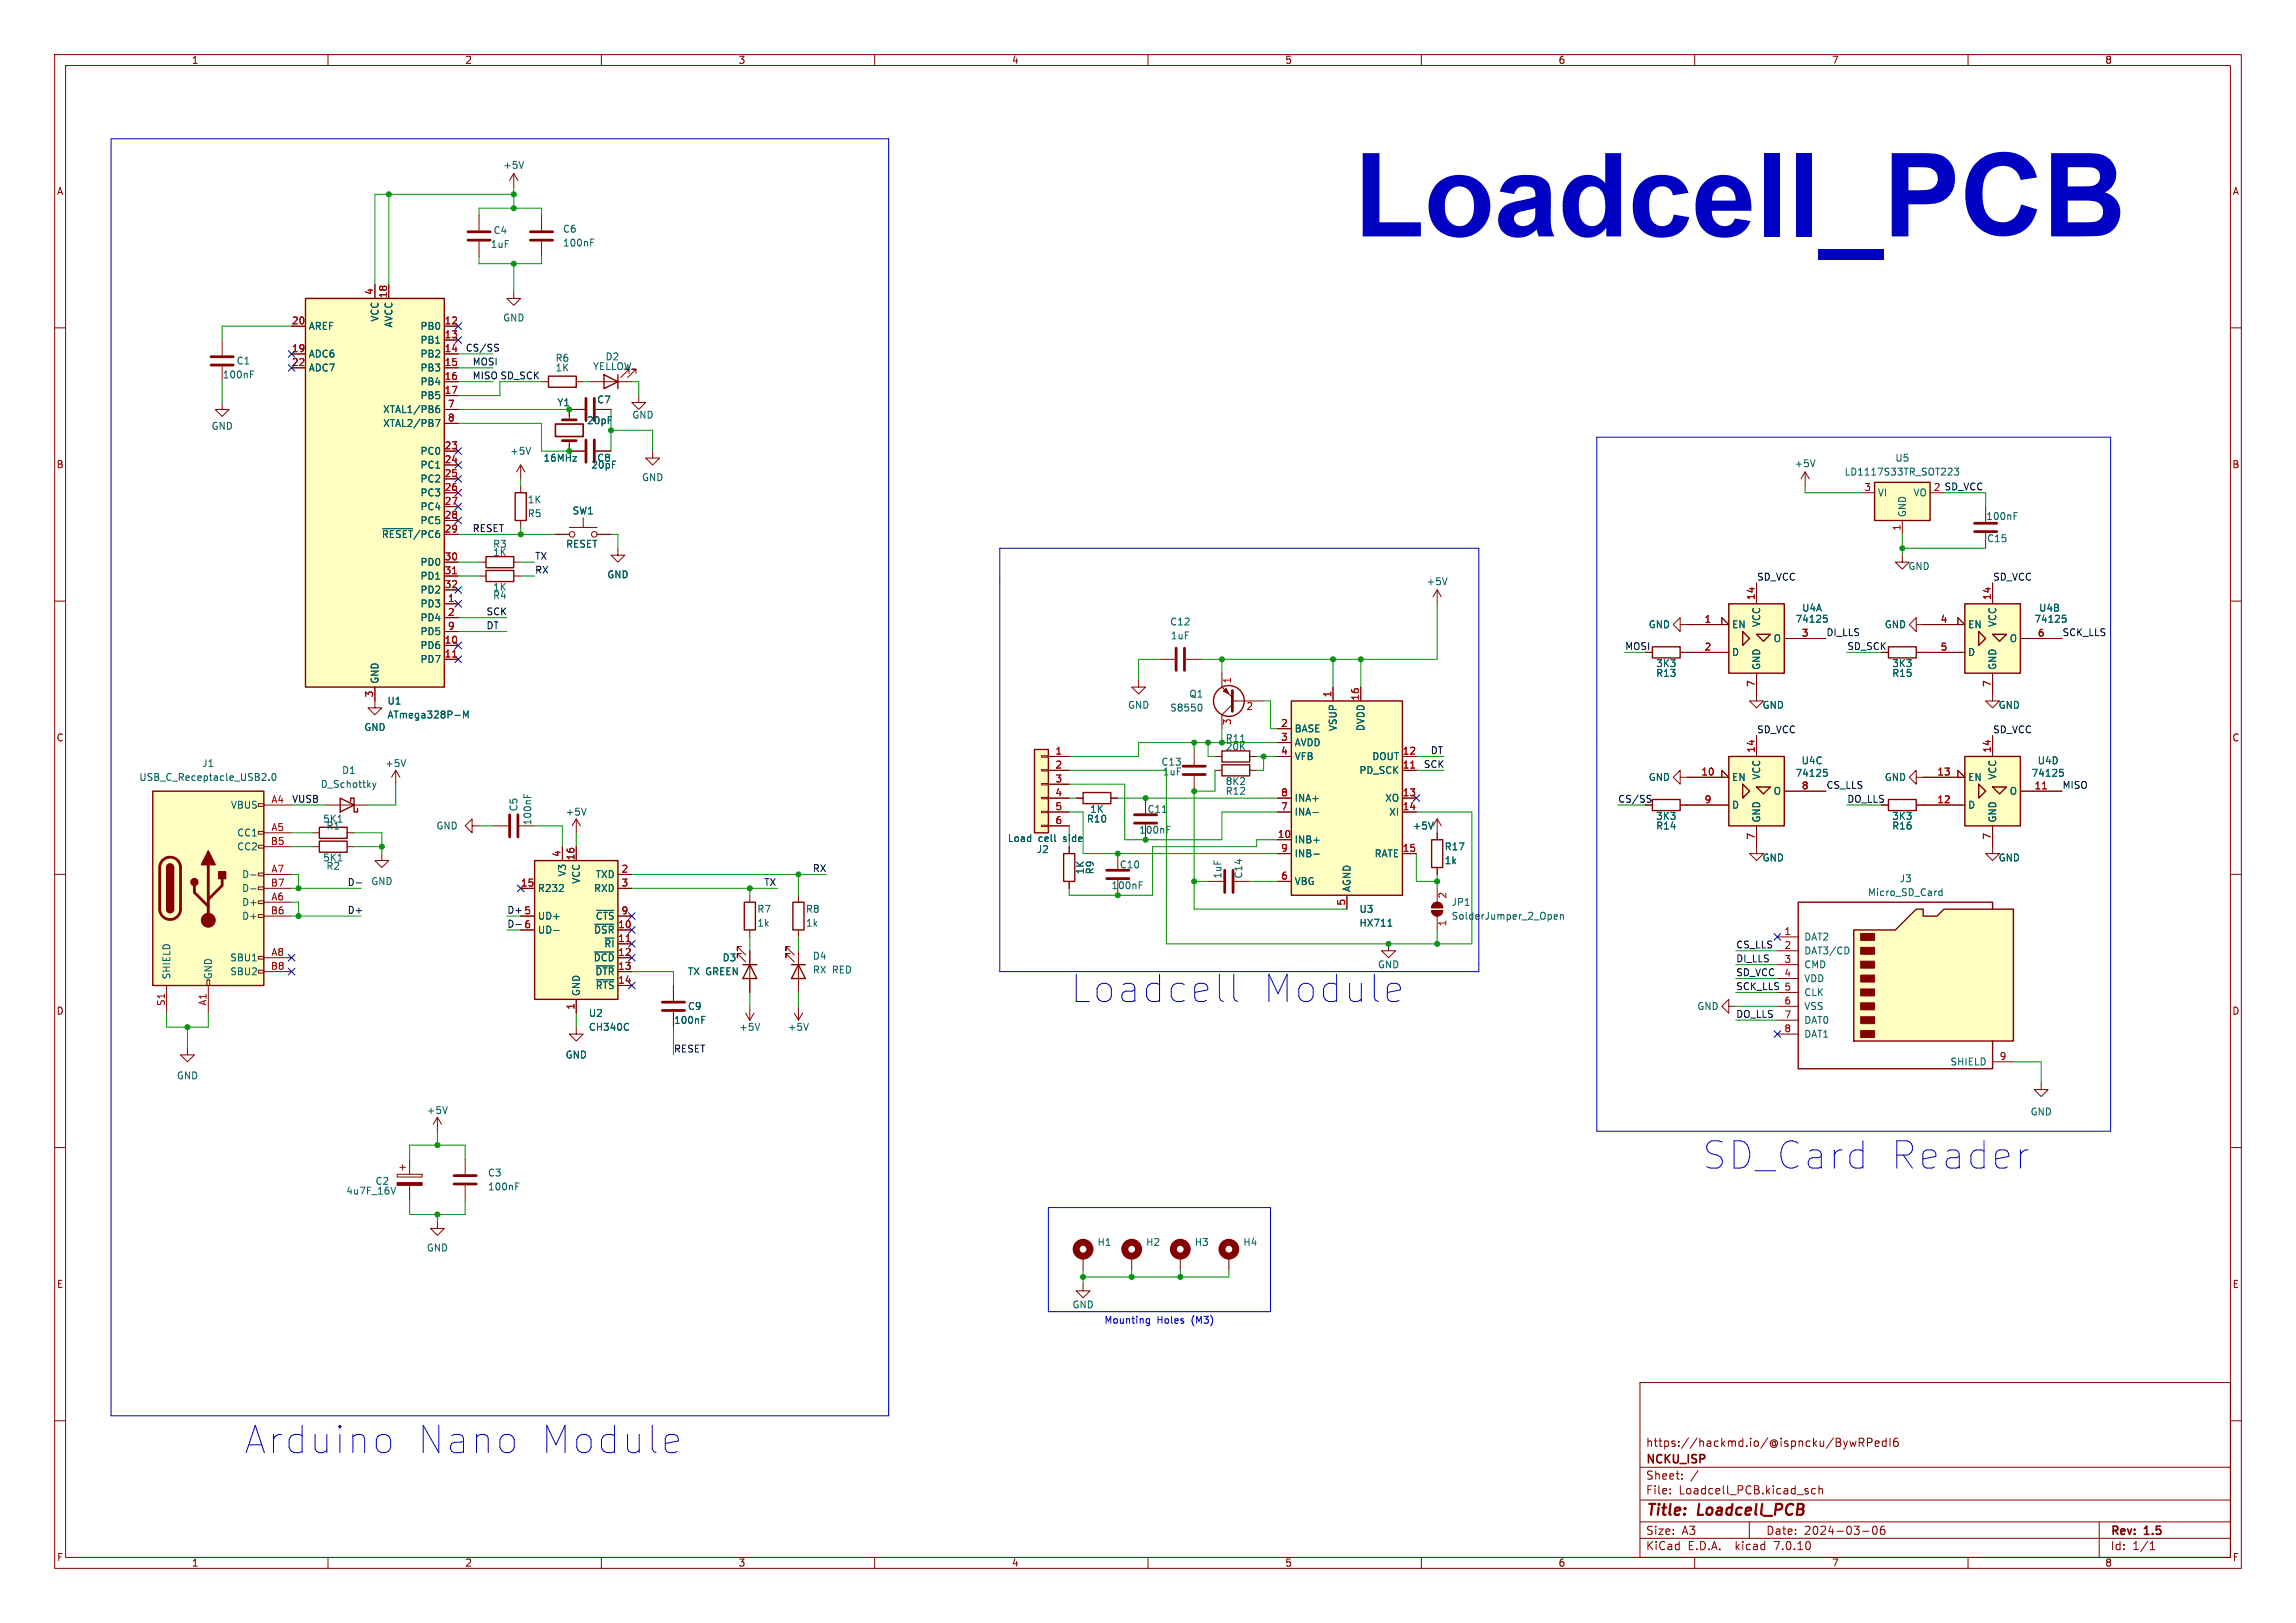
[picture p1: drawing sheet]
<svg xmlns="http://www.w3.org/2000/svg" width="420mm" height="297mm" viewBox="0 0 420 297" stroke-linecap="round" stroke-linejoin="round" font-family="sans-serif">
<defs><g id="words">
<text font-size="20.9" fill="#0000c2" x="247.6" y="45.8">Loadcell_PCB</text>
<g font-size="7" fill="#0000c2">
<text x="195.6" y="183.9">Loadcell</text>
<text x="230.3" y="183.9">Module</text>
<text x="311.1" y="214.4">SD_Card</text>
<text x="345.1" y="214.4">Reader</text>
<text x="44.4" y="266.5">Arduino</text>
<text x="75.6" y="266.5">Nano</text>
<text x="97.7" y="266.5">Module</text>
</g>
<g font-size="2.8" fill="#840000">
<text x="301" y="277.9">Title:</text>
<text x="310.6" y="277.9">Loadcell_PCB</text>
</g>
<g font-size="2.1" fill="#840000">
<text x="301" y="268.2">NCKU_ISP</text>
<text x="301" y="265">https://hackmd.io/@ispncku/BywRPedI6</text>
<text x="301" y="273.7">File:</text>
<text x="301" y="271">Sheet:</text>
<text x="307.1" y="273.7">Loadcell_PCB.kicad_sch</text>
<text x="301" y="281.1">Size:</text>
<text x="307.6" y="281.1">A3</text>
<text x="323" y="281.1">Date:</text>
<text x="330" y="281.1">2024-03-06</text>
<text x="386" y="281.3">Rev:</text>
<text x="392.4" y="281.3">1.5</text>
<text x="301" y="283.9">KiCad</text>
<text x="308.7" y="283.9">E.D.A.</text>
<text x="317.6" y="283.9">kicad</text>
<text x="324.8" y="283.9">7.0.10</text>
<text x="386" y="283.9">Id:</text>
<text x="390.1" y="283.9">1/1</text>
</g>
<g font-size="1.8" fill="#840000">
<text x="35" y="11.9">1</text>
<text x="85" y="11.9">2</text>
<text x="135" y="11.9">3</text>
<text x="185" y="11.9">4</text>
<text x="235" y="11.9">5</text>
<text x="285" y="11.9">6</text>
<text x="335" y="11.9">7</text>
<text x="385" y="11.9">8</text>
<text x="10.3" y="35.9">A</text>
<text x="408.3" y="35.9">A</text>
<text x="10.3" y="85.9">B</text>
<text x="408.2" y="85.9">B</text>
<text x="337.8" y="119">SD_SCK</text>
<text x="10.3" y="135.9">C</text>
<text x="408.2" y="135.9">C</text>
<text x="10.3" y="185.9">D</text>
<text x="408.2" y="185.9">D</text>
<text x="10.3" y="235.9">E</text>
<text x="408.3" y="235.9">E</text>
<text x="10.3" y="285.9">F</text>
<text x="35" y="286.9">1</text>
<text x="85" y="286.9">2</text>
<text x="135" y="286.9">3</text>
<text x="185" y="286.9">4</text>
<text x="235" y="286.9">5</text>
<text x="285" y="286.9">6</text>
<text x="335" y="286.9">7</text>
<text x="385" y="286.9">8</text>
<text x="408.3" y="285.9">F</text>
</g>
<g font-size="1.8" fill="#006464">
<text x="91.9" y="31.1">+5V</text>
<text x="89.7" y="45.6">1uF</text>
<text x="90.2" y="43">C4</text>
<text x="102.9" y="42.8">C6</text>
<text x="102.9" y="45.3">100nF</text>
<text x="69.4" y="58.9" transform="rotate(-90 69.4 58.9)">VCC</text>
<text x="91.9" y="59">GND</text>
<text x="56.4" y="65.6">ADC6</text>
<text x="56.4" y="60.6">AREF</text>
<text x="72" y="60" transform="rotate(-90 72 60)">AVCC</text>
<text x="76.8" y="60.6">PB0</text>
<text x="76.8" y="63.1">PB1</text>
<text x="76.8" y="65.6">PB2</text>
<text x="40.6" y="69.4">100nF</text>
<text x="43.2" y="66.9">C1</text>
<text x="56.4" y="68.2">ADC7</text>
<text x="76.8" y="68.2">PB3</text>
<text x="76.8" y="70.7">PB4</text>
<text x="101.5" y="66.4">R6</text>
<text x="101.5" y="68.2">1K</text>
<text x="108.4" y="67.9">YELLOW</text>
<text x="110.7" y="66.1">D2</text>
<text x="70" y="75.8">XTAL1/PB6</text>
<text x="76.8" y="73.3">PB5</text>
<text x="101.9" y="74.5">Y1</text>
<text x="107.3" y="77.8">20pF</text>
<text x="109.1" y="74">C7</text>
<text x="115.6" y="76.8">GND</text>
<text x="38.6" y="78.8">GND</text>
<text x="70" y="78.3">XTAL2/PB7</text>
<text x="76.8" y="83.4">PC0</text>
<text x="93.2" y="83.4">+5V</text>
<text x="76.8" y="86">PC1</text>
<text x="76.8" y="88.5">PC2</text>
<text x="99.3" y="84.7">16MHz</text>
<text x="108.1" y="86">20pF</text>
<text x="109.1" y="84.7">C8</text>
<text x="117.3" y="88.2">GND</text>
<text x="328.2" y="85.7">+5V</text>
<text x="337.3" y="87.2">LD1117S33TR_SOT223</text>
<text x="346.6" y="84.7">U5</text>
<text x="76.8" y="91">PC3</text>
<text x="76.8" y="93.6">PC4</text>
<text x="96.4" y="94.8">R5</text>
<text x="96.4" y="92.3">1K</text>
<text x="104.6" y="94.3">SW1</text>
<text x="343.4" y="91">VI</text>
<text x="348.8" y="94.7" transform="rotate(-90 348.8 94.7)">GND</text>
<text x="349.9" y="91">VO</text>
<text x="363.2" y="95.4">100nF</text>
<text x="69.7" y="98.7">~{RESET}/PC6</text>
<text x="76.8" y="96.1">PC5</text>
<text x="90.1" y="100.4">R3</text>
<text x="90.1" y="102">1K</text>
<text x="103.5" y="100.4">RESET</text>
<text x="363.4" y="99.4">C15</text>
<text x="76.8" y="103.7">PD0</text>
<text x="76.8" y="106.3">PD1</text>
<text x="111" y="106">GND</text>
<text x="260.9" y="107.3">+5V</text>
<text x="349" y="104.5">GND</text>
<text x="76.8" y="111.4">PD3</text>
<text x="76.8" y="113.9">PD4</text>
<text x="76.8" y="108.8">PD2</text>
<text x="90.1" y="109.8">R4</text>
<text x="90.1" y="108.3">1K</text>
<text x="329.6" y="112.1">U4A</text>
<text x="372.9" y="112.1">U4B</text>
<text x="76.8" y="119">PD6</text>
<text x="76.8" y="116.4">PD5</text>
<text x="214" y="114.7">C12</text>
<text x="214.1" y="117.2">1uF</text>
<text x="301.5" y="115.2">GND</text>
<text x="316.7" y="115.2">EN</text>
<text x="322.2" y="114.8" transform="rotate(-90 322.2 114.8)">VCC</text>
<text x="324.3" y="117.7">O</text>
<text x="328.3" y="114.1">74125</text>
<text x="344.7" y="115.2">GND</text>
<text x="359.9" y="115.2">EN</text>
<text x="365.4" y="114.8" transform="rotate(-90 365.4 114.8)">VCC</text>
<text x="367.5" y="117.7">O</text>
<text x="372" y="114.1">74125</text>
<text x="69.4" y="125.2" transform="rotate(-90 69.4 125.2)">GND</text>
<text x="76.8" y="121.5">PD7</text>
<text x="302.9" y="124.1">R13</text>
<text x="302.9" y="122.3">3K3</text>
<text x="316.7" y="120.2">D</text>
<text x="322.2" y="122.7" transform="rotate(-90 322.2 122.7)">GND</text>
<text x="346" y="124.1">R15</text>
<text x="346" y="122.3">3K3</text>
<text x="359.9" y="120.2">D</text>
<text x="365.4" y="122.7" transform="rotate(-90 365.4 122.7)">GND</text>
<text x="70.8" y="129.1">U1</text>
<text x="70.8" y="131.7">ATmega328P-M</text>
<text x="206.2" y="129.9">GND</text>
<text x="214" y="130.4">S8550</text>
<text x="217.5" y="127.9">Q1</text>
<text x="322.3" y="129.9">GND</text>
<text x="365.5" y="129.9">GND</text>
<text x="66.5" y="134">GND</text>
<text x="224.1" y="136">R11</text>
<text x="224.1" y="137.5">20K</text>
<text x="236.7" y="134.2">BASE</text>
<text x="236.7" y="136.8">AVDD</text>
<text x="244.7" y="133.9" transform="rotate(-90 244.7 133.9)">VSUP</text>
<text x="249.8" y="133.9" transform="rotate(-90 249.8 133.9)">DVDD</text>
<text x="25.4" y="143.1">USB_C_Receptacle_USB2.0</text>
<text x="36.9" y="140.6">J1</text>
<text x="62.5" y="141.8">D1</text>
<text x="70.4" y="140.6">+5V</text>
<text x="212.4" y="140.3">C13</text>
<text x="212.6" y="142.1">1uF</text>
<text x="224.1" y="143.9">8K2</text>
<text x="236.7" y="139.3">VFB</text>
<text x="248.6" y="141.8">PD_SCK</text>
<text x="250.9" y="139.3">DOUT</text>
<text x="301.5" y="143.1">GND</text>
<text x="316.7" y="143.1">EN</text>
<text x="322.2" y="142.8" transform="rotate(-90 322.2 142.8)">VCC</text>
<text x="328.3" y="142.3">74125</text>
<text x="329.5" y="140.1">U4C</text>
<text x="344.7" y="143.1">GND</text>
<text x="359.9" y="143.1">EN</text>
<text x="365.4" y="142.8" transform="rotate(-90 365.4 142.8)">VCC</text>
<text x="371.5" y="142.3">74125</text>
<text x="372.6" y="140.1">U4D</text>
<text x="42.1" y="148.2">VBUS</text>
<text x="58.6" y="144.4">D_Schottky</text>
<text x="94.8" y="148.6" transform="rotate(-90 94.8 148.6)">C5</text>
<text x="103.4" y="149.5">+5V</text>
<text x="199.3" y="148.9">1K</text>
<text x="209.8" y="148.9">C11</text>
<text x="224.1" y="145.6">R12</text>
<text x="236.7" y="149.5">INA-</text>
<text x="236.7" y="146.9">INA+</text>
<text x="253.3" y="146.9">XO</text>
<text x="254" y="149.5">XI</text>
<text x="316.7" y="148.2">D</text>
<text x="324.3" y="145.6">O</text>
<text x="359.9" y="148.2">D</text>
<text x="367.5" y="145.6">O</text>
<text x="43.3" y="153.3">CC1</text>
<text x="43.3" y="155.8">CC2</text>
<text x="59" y="150.7">5K1</text>
<text x="59.6" y="152">R1</text>
<text x="79.7" y="152">GND</text>
<text x="97.4" y="151.1" transform="rotate(-90 97.4 151.1)">100nF</text>
<text x="184.3" y="154.3">Load</text>
<text x="189.9" y="154.3">cell</text>
<text x="194.6" y="154.3">side</text>
<text x="198.7" y="150.7">R10</text>
<text x="208.3" y="152.8">100nF</text>
<text x="236.7" y="154.5">INB+</text>
<text x="258.3" y="152">+5V</text>
<text x="264.2" y="155.8">R17</text>
<text x="302.9" y="152">R14</text>
<text x="302.9" y="150.2">3K3</text>
<text x="322.2" y="150.6" transform="rotate(-90 322.2 150.6)">GND</text>
<text x="346" y="152">R16</text>
<text x="346" y="150.2">3K3</text>
<text x="365.4" y="150.6" transform="rotate(-90 365.4 150.6)">GND</text>
<text x="44.2" y="160.9">D-</text>
<text x="59" y="157.8">5K1</text>
<text x="59.6" y="159.4">R2</text>
<text x="103.7" y="160.5" transform="rotate(-90 103.7 160.5)">V3</text>
<text x="106.3" y="161.8" transform="rotate(-90 106.3 161.8)">VCC</text>
<text x="108.9" y="160.9">TXD</text>
<text x="189.6" y="156.3">J2</text>
<text x="198.5" y="160.1" transform="rotate(-90 198.5 160.1)">1K</text>
<text x="200.3" y="160.1" transform="rotate(-90 200.3 160.1)">R9</text>
<text x="204.7" y="159.1">C10</text>
<text x="223.6" y="160.9" transform="rotate(-90 223.6 160.9)">1uF</text>
<text x="227.4" y="160.9" transform="rotate(-90 227.4 160.9)">C14</text>
<text x="236.7" y="157.1">INB-</text>
<text x="251.4" y="157.1">RATE</text>
<text x="264.2" y="158.3">1k</text>
<text x="322.3" y="157.8">GND</text>
<text x="347.4" y="161.6">J3</text>
<text x="365.5" y="157.8">GND</text>
<text x="44.2" y="166">D+</text>
<text x="44.2" y="163.4">D-</text>
<text x="67.8" y="162.2">GND</text>
<text x="98.3" y="163.4">R232</text>
<text x="108.6" y="163.4">RXD</text>
<text x="138.4" y="167.2">R7</text>
<text x="147.3" y="167.2">R8</text>
<text x="203.2" y="162.9">100nF</text>
<text x="236.7" y="162.2">VBG</text>
<text x="247.2" y="163.3" transform="rotate(-90 247.2 163.3)">AGND</text>
<text x="248.6" y="167.2">U3</text>
<text x="265.4" y="166">JP1</text>
<text x="341.6" y="164.2">Micro_SD_Card</text>
<text x="44.2" y="168.5">D+</text>
<text x="98.3" y="168.5">UD+</text>
<text x="98.3" y="171">UD-</text>
<text x="108.6" y="171">~{DSR}</text>
<text x="108.9" y="168.5">~{CTS}</text>
<text x="110.4" y="173.6">~{RI}</text>
<text x="138.4" y="169.8">1k</text>
<text x="147.3" y="169.8">1k</text>
<text x="248.6" y="169.8">HX711</text>
<text x="265.4" y="168.5">SolderJumper_2_Open</text>
<text x="329.9" y="172.3">DAT2</text>
<text x="31.3" y="179.3" transform="rotate(-90 31.3 179.3)">SHIELD</text>
<text x="39" y="179.3" transform="rotate(-90 39 179.3)">GND</text>
<text x="42" y="176.1">SBU1</text>
<text x="42" y="178.7">SBU2</text>
<text x="108.5" y="176.1">~{DCD}</text>
<text x="108.8" y="178.7">~{DTR}</text>
<text x="125.7" y="178.7">TX GREEN</text>
<text x="132.1" y="176.1">D3</text>
<text x="148.6" y="175.8">D4</text>
<text x="148.6" y="178.3">RX RED</text>
<text x="252" y="177.4">GND</text>
<text x="329.9" y="174.9">DAT3/CD</text>
<text x="329.9" y="177.4">CMD</text>
<text x="329.9" y="179.9">VDD</text>
<text x="106.3" y="182.4" transform="rotate(-90 106.3 182.4)">GND</text>
<text x="108.9" y="181.2">~{RTS}</text>
<text x="125.7" y="185">C9</text>
<text x="310.4" y="185">GND</text>
<text x="329.9" y="182.5">CLK</text>
<text x="329.9" y="185">VSS</text>
<text x="107.6" y="186.3">U2</text>
<text x="107.6" y="188.8">CH340C</text>
<text x="123.2" y="187.6">100nF</text>
<text x="135.1" y="188.8">+5V</text>
<text x="144" y="188.8">+5V</text>
<text x="329.9" y="187.6">DAT0</text>
<text x="329.9" y="190.1">DAT1</text>
<text x="32.3" y="197.7">GND</text>
<text x="103.4" y="193.9">GND</text>
<text x="356.7" y="195.2">SHIELD</text>
<text x="78" y="204.1">+5V</text>
<text x="371.3" y="204.3">GND</text>
<text x="89.2" y="215.5">C3</text>
<text x="63.3" y="218.8">4u7F_16V</text>
<text x="68.6" y="217">C2</text>
<text x="89.2" y="218">100nF</text>
<text x="78" y="229.2">GND</text>
<text x="200.7" y="228.2">H1</text>
<text x="209.6" y="228.2">H2</text>
<text x="218.4" y="228.2">H3</text>
<text x="227.3" y="228.2">H4</text>
<text x="196.1" y="239.6">GND</text>
</g>
<g font-size="1.8" fill="#a90000">
<text x="53.3" y="59.4">20</text>
<text x="68.3" y="54" transform="rotate(-90 68.3 54)">4</text>
<text x="70.9" y="54.7" transform="rotate(-90 70.9 54.7)">18</text>
<text x="81.2" y="59.4">12</text>
<text x="53.3" y="64.5">19</text>
<text x="81.2" y="62">13</text>
<text x="81.2" y="64.5">14</text>
<text x="53.3" y="67.1">22</text>
<text x="81.2" y="67.1">15</text>
<text x="81.2" y="69.6">16</text>
<text x="81.2" y="72.1">17</text>
<text x="81.8" y="74.7">7</text>
<text x="81.8" y="77.2">8</text>
<text x="81.2" y="82.3">23</text>
<text x="81.2" y="84.8">24</text>
<text x="81.2" y="87.4">25</text>
<text x="81.2" y="89.9">26</text>
<text x="340.9" y="89.9">3</text>
<text x="81.2" y="92.5">27</text>
<text x="81.2" y="95">28</text>
<text x="81.2" y="97.5">29</text>
<text x="347.7" y="97.2" transform="rotate(-90 347.7 97.2)">1</text>
<text x="81.2" y="102.6">30</text>
<text x="81.2" y="105.2">31</text>
<text x="81.2" y="107.7">32</text>
<text x="81.8" y="110.2">1</text>
<text x="81.8" y="112.8">2</text>
<text x="321.1" y="109.9" transform="rotate(-90 321.1 109.9)">14</text>
<text x="364.2" y="109.9" transform="rotate(-90 364.2 109.9)">14</text>
<text x="81.2" y="117.9">10</text>
<text x="81.8" y="115.3">9</text>
<text x="311.7" y="114">1</text>
<text x="311.7" y="119.1">2</text>
<text x="329.5" y="116.6">3</text>
<text x="354.9" y="114">4</text>
<text x="354.9" y="119.1">5</text>
<text x="372.7" y="116.6">6</text>
<text x="81.2" y="120.4">11</text>
<text x="225.5" y="125.2" transform="rotate(-90 225.5 125.2)">1</text>
<text x="321.1" y="125.8" transform="rotate(-90 321.1 125.8)">7</text>
<text x="364.2" y="125.8" transform="rotate(-90 364.2 125.8)">7</text>
<text x="68.3" y="127.7" transform="rotate(-90 68.3 127.7)">3</text>
<text x="227.9" y="130.3">2</text>
<text x="243.6" y="127.7" transform="rotate(-90 243.6 127.7)">1</text>
<text x="248.7" y="128.3" transform="rotate(-90 248.7 128.3)">16</text>
<text x="225.5" y="132.8" transform="rotate(-90 225.5 132.8)">3</text>
<text x="234.2" y="133.1">2</text>
<text x="234.2" y="135.6">3</text>
<text x="321.1" y="137.8" transform="rotate(-90 321.1 137.8)">14</text>
<text x="364.2" y="137.8" transform="rotate(-90 364.2 137.8)">14</text>
<text x="193" y="138.2">1</text>
<text x="193" y="140.7">2</text>
<text x="193" y="143.3">3</text>
<text x="234.2" y="138.2">4</text>
<text x="256.5" y="140.7">11</text>
<text x="256.5" y="138.2">12</text>
<text x="311.1" y="142">10</text>
<text x="354.3" y="142">13</text>
<text x="49.5" y="147.1">A4</text>
<text x="193" y="145.8">4</text>
<text x="193" y="148.3">5</text>
<text x="234.2" y="148.3">7</text>
<text x="234.2" y="145.8">8</text>
<text x="256.5" y="145.8">13</text>
<text x="256.5" y="148.3">14</text>
<text x="311.7" y="147.1">9</text>
<text x="329.5" y="144.5">8</text>
<text x="354.3" y="147.1">12</text>
<text x="372.1" y="144.5">11</text>
<text x="49.5" y="154.7">B5</text>
<text x="49.5" y="152.1">A5</text>
<text x="193" y="150.9">6</text>
<text x="233.6" y="153.4">10</text>
<text x="234.2" y="156">9</text>
<text x="256.5" y="156">15</text>
<text x="321.1" y="153.7" transform="rotate(-90 321.1 153.7)">7</text>
<text x="364.2" y="153.7" transform="rotate(-90 364.2 153.7)">7</text>
<text x="49.5" y="159.8">A7</text>
<text x="102.6" y="156.9" transform="rotate(-90 102.6 156.9)">4</text>
<text x="105.2" y="157.5" transform="rotate(-90 105.2 157.5)">16</text>
<text x="113.6" y="159.8">2</text>
<text x="234.2" y="161">6</text>
<text x="49.5" y="167.4">B6</text>
<text x="49.5" y="162.3">B7</text>
<text x="49.5" y="164.8">A6</text>
<text x="95.2" y="162.3">15</text>
<text x="95.8" y="167.4">5</text>
<text x="113.6" y="162.3">3</text>
<text x="113.6" y="167.4">9</text>
<text x="246.1" y="165.8" transform="rotate(-90 246.1 165.8)">5</text>
<text x="264.9" y="164.5" transform="rotate(-90 264.9 164.5)">2</text>
<text x="95.8" y="169.9">6</text>
<text x="113" y="169.9">10</text>
<text x="113" y="172.5">11</text>
<text x="264.9" y="169.6" transform="rotate(-90 264.9 169.6)">1</text>
<text x="326.3" y="171.2">1</text>
<text x="326.3" y="173.7">2</text>
<text x="49.5" y="177.5">B8</text>
<text x="49.5" y="175">A8</text>
<text x="113" y="175">12</text>
<text x="113" y="177.5">13</text>
<text x="326.3" y="176.3">3</text>
<text x="326.3" y="178.8">4</text>
<text x="30.2" y="184.2" transform="rotate(-90 30.2 184.2)">S1</text>
<text x="37.8" y="184.1" transform="rotate(-90 37.8 184.1)">A1</text>
<text x="105.2" y="184.9" transform="rotate(-90 105.2 184.9)">1</text>
<text x="113" y="180.1">14</text>
<text x="326.3" y="183.9">6</text>
<text x="326.3" y="186.4">7</text>
<text x="326.3" y="189">8</text>
<text x="365.7" y="194.1">9</text>
</g>
<g font-size="1.8" fill="#0f0f0f">
<text x="85.1" y="64.4">CS/SS</text>
<text x="86.4" y="69.5">MISO SD_SCK</text>
<text x="86.4" y="67">MOSI</text>
<text x="353.6" y="89.9">2 SD_VCC</text>
<text x="86.4" y="97.4">RESET</text>
<text x="97.8" y="102.5">TX</text>
<text x="97.8" y="105.1">RX</text>
<text x="321.3" y="106.3">SD_VCC</text>
<text x="364.5" y="106.3">SD_VCC</text>
<text x="88.9" y="112.7">SCK</text>
<text x="88.9" y="115.2">DT</text>
<text x="297.2" y="119">MOSI</text>
<text x="334" y="116.5">DI_LLS</text>
<text x="377.2" y="116.5">SCK_LLS</text>
<text x="321.3" y="134.3">SD_VCC</text>
<text x="364.5" y="134.3">SD_VCC</text>
<text x="260.3" y="140.6">SCK</text>
<text x="261.6" y="138.1">DT</text>
<text x="53.3" y="147">VUSB</text>
<text x="295.9" y="147">CS/SS</text>
<text x="334" y="144.4">CS_LLS</text>
<text x="337.8" y="147">DO_LLS</text>
<text x="377.2" y="144.4">MISO</text>
<text x="148.6" y="159.7">RX</text>
<text x="63.5" y="162.2">D-</text>
<text x="63.5" y="167.3">D+</text>
<text x="139.7" y="162.2">TX</text>
<text x="317.5" y="173.6">CS_LLS</text>
<text x="317.5" y="178.7">SD_VCC</text>
<text x="317.5" y="176.2">DI_LLS</text>
<text x="317.5" y="181.3">SCK_LLS 5</text>
<text x="317.5" y="186.3">DO_LLS</text>
<text x="123.2" y="192.7">RESET</text>
</g>
<g font-size="1.8" fill="#009600">
<text x="92.7" y="167.3">D+ 5</text>
<text x="92.7" y="169.8">D- 6</text>
</g>
<g font-size="1.8" fill="#0000c2">
<text x="201.9" y="242.3">Mounting</text>
<text x="211.6" y="242.3">Holes</text>
<text x="218.1" y="242.3">(M3)</text>
</g>
</g></defs>
<g fill="none" stroke="#840000" stroke-width=".18">
<path d="M10 10h400v277h-400zM12 12h396v273h-396zM60 10v2M110 10v2M160 10v2M210 10v2M260 10v2M310 10v2M360 10v2M10 60h2M408 60h2M10 110h2"/>
<path d="M408 110h2M10 160h2M350.5 142.2v-1.2l-1.3 1.2 1.3 1.3v-1.3h1.3M408 160h2M144.5 173.2h-.7v.8v-.8l1.5 1.6M144.5 174.5h-.7v.8v-.8l1.5 1.5M146 174v7.6M10 210h2M408 210h2M198.1 234.9v1.3h1.3l-1.3 1.3-1.3-1.3h1.3M198.1 229.9v2.5M207 229.9v2.5"/>
<path d="M215.9 229.9v2.5M224.8 229.9v2.5M10 260h2M300 253h108v32h-108zM408 260h2M300 278.5h108M300 274.5h108M300 268.5h108M305.5 273.2v.2M305.5 272.5v.1M307.7 270.5v.2M307.7 269.8v.1"/>
<path d="M310.6 269.1l-1.3 1.9M320 278.5v3M330.7 273v.3M332.1 272.5l-.4-.1-.3 .3v.4l.1 .2h.6M332.7 272.5l.2-.1 .4 .1 .1 .9M332.7 271.9v1.5M339.5 263.7l-.3 1-.3-.7-.2 .7M340.1 264l.7-.1 .1-.2v-.4l-.2-.1h-.6v1.5M340.4 264l.5 .7M341.6 264l.7-.1 .1-.2v-.4l-.2-.1h-.6v1.5M342.7 279.4l.2-.1a.8 .8 0 0 1 .5 .7 .8 .8 0 0 1-.5 .8 1 1 0 0 1-.2-1.4zM343 264.2l.7-.2v-.2l-.5-.1-.2 .2 .1 .7h.6"/>
<path d="M344.7 279.3a.59 .59 0 0 0-.8 .6v.6l.2 .2 .4 .1 .2-.2 .1-.5-.1-.2h-.5l-.3 .2M345 263.8l-.4-.1-.3 .3v.4l.1 .2h.6M345 263.2v1.5M345.7 263.2v1.5M347.1 263.2a.59 .59 0 0 0-.7 .6v.6l.1 .2 .4 .1 .3-.2v-.5l-.1-.2h-.4l-.3 .2M384 278.5v6.5M60 285v2M110 285v2M160 285v2M210 285v2M260 285v2M300 281.5h108"/>
<path d="M310 285v2M340.7 280.2h1.2M360 285v2M393.3 283.6h.9M393.3 282.5l.4-.4v1.5"/>
</g>
<g fill="none" stroke="#840000" stroke-width="1.3">
<circle cx="198.1" cy="228.6" r="1.27"/>
<circle cx="207" cy="228.6" r="1.27"/>
<circle cx="215.9" cy="228.6" r="1.27"/>
<circle cx="224.8" cy="228.6" r="1.27"/>
</g>
<path d="M144.8 176.5h2.5M146 176.5l1.3 2.6h-2.5z" fill="none" stroke="#840000" stroke-width=".25"/>
<path d="M316.2 110.5h10.2v12.7h-10.2z" fill="#ffffc2" stroke="#ffffc2" stroke-width=".18"/>
<g fill="#ffffc2">
<path d="M318.8 115.6l1.2 1.2-1.2 1.3z"/>
<path d="M321.3 116.1h2.5l-1.2 1.2z"/>
</g>
<path d="M94.2 90.2h2.1v5.1h-2.1zM316.2 110.5h10.2v12.7h-10.2zM318.8 115.6l1.2 1.2-1.2 1.3zM321.3 116.1h2.5l-1.2 1.2zM189.2 137.2h2.6v15.2h-2.6zM223.5 140h5.1v2h-5.1zM58.4 153.9h5.1v2.1h-5.1zM198.1 145h5.1v2.1h-5.1zM261.9 153.7h2v5.1h-2zM145 165.1h2.1v5.1h-2.1z" fill="none" stroke="#840000" stroke-width=".25"/>
<g fill="none" stroke="#840000" stroke-width=".18">
<path d="M87.6 39.4v2.8M99.1 39.4v2.8M87.6 44.2v2.8M94 53.3v1.3h1.2l-1.2 1.3-1.3-1.3h1.3M99.1 44.2v2.8M40.6 73.7v1.2h1.3l-1.3 1.3-1.2-1.3h1.2M116.8 72.4v1.3h1.3l-1.3 1.2-1.2-1.2h1.2M95.2 85.1l-.7 1.3M95.2 85.1v2.5M95.2 88.9v1.3M95.2 95.3v1.2M95.2 85.1l.8 1.3"/>
<path d="M363.2 92.7v2.8M363.2 97.5v2.8M262.9 108l-.8 1.2M262.9 108v2.5M262.9 108l.8 1.2M308.6 114.3h7.6l-1.2-1.3v1.3M308.6 119.4h7.6M321.3 106.7v3.8M326.4 116.8h7.6M350.5 114.3v-1.3l-1.3 1.3 1.3 1.3v-1.3h1.3M190.5 138.3h1.3v.3h-1.3zM191.8 138.4h3.8"/>
<path d="M218.4 137.2v2.8M321.3 123.2v5.1h1.3l-1.3 1.2-1.3-1.2h1.3M57.1 154.9h1.3M63.5 154.9h1.3M90.2 151.1h2.8M95 151.1h2.8M190.5 151h1.3v.3h-1.3zM190.5 148.5h1.3v.2h-1.3zM190.5 145.9h1.3v.3h-1.3zM190.5 143.4h1.3v.2h-1.3zM190.5 140.8h1.3v.3h-1.3zM191.8 141h3.8"/>
<path d="M191.8 143.5h3.8M191.8 146.1h3.8M191.8 148.6h3.8M191.8 151.1h3.8M196.8 146.1h1.3M203.2 146.1h1.3M209.5 146.1v2.7M209.5 150.9v2.8M218.4 142v2.8M222.2 141h1.3M228.6 141h1.3M262.9 152.4v1.3"/>
<path d="M262.9 158.8v1.2M307.3 142.2v-1.2l-1.2 1.2 1.2 1.3v-1.3h1.3M146 163.8v1.3M146 170.2v1.3M34.3 191.8v1.2h1.3l-1.3 1.3-1.3-1.3h1.3M80 223.5v1.3h1.3l-1.3 1.3-1.3-1.3h1.3"/>
</g>
<g fill="none" stroke="#006464" stroke-width=".18">
<path d="M108.1 44.4h.4M108.1 43.8h.6M97.1 81.9l-.5 1.2M368.4 94.4h.4M368.4 93.8h.6M264.7 105.7l-.4 1.3M333.6 112.6h.6M333.7 113.1h.3l.3 .2-.2 .5-.4 .1M61.8 157.6h.8M95.8 145.3v.6M96.4 145.5v.4M193 153.9l.1 .1"/>
<path d="M212.6 148.7h.8M213.5 151.8h.4M213.5 151.2h.6"/>
</g>
<g fill="#ffffc2" stroke="#ffffc2" stroke-width=".18">
<path d="M189.2 137.2h2.6v15.2h-2.6z"/>
<path d="M359.4 110.5h10.2v12.7h-10.2z"/>
</g>
<path d="M85.6 42.4h4.1M85.6 43.9h4.1M97 42.4h4.1M97 43.9h4.1M361.2 97.3h4.1M361.2 95.8h4.1M93.2 149.1v4.1M94.7 149.1v4.1M207.5 149.1h4.1M207.5 150.6h4.1M216.4 140.2h4.1M216.4 141.7h4.1" fill="none" stroke="#840000" stroke-width=".51"/>
<g fill="#ffffc2">
<path d="M361.9 115.6l1.3 1.2-1.3 1.3z"/>
<path d="M364.5 116.1h2.5l-1.2 1.2z"/>
</g>
<g fill="none" stroke="#840000" stroke-width=".25">
<path d="M88.9 104.4h5.1v2h-5.1zM359.4 110.5h10.2v12.7h-10.2zM361.9 115.6l1.3 1.2-1.3 1.3zM364.5 116.1h2.5l-1.2 1.2zM223.5 137.4h5.1v2h-5.1zM236.2 128.3h20.3v35.5h-20.3zM27.9 144.8h20.4v35.5h-20.4zM30.5 158.8a.64 .64 0 0 1 .6-.7 .64 .64 0 0 1 .6 .7M58.4 151.4h5.1v2h-5.1zM62.2 146.1l2.6 1.2-2.6 1.3zM64.1 146.7v-.6h.7v2.5h.6v-.6M194.6 156.2h2v5.1h-2z"/>
<path d="M30.5 166.4a.64 .64 0 0 0 .6 .6 .64 .64 0 0 0 .6-.6"/>
<circle cx="224.8" cy="128.3" r="2.82"/>
</g>
<g fill="none" stroke="#840000" stroke-width=".18">
<path d="M87.6 105.4h1.3M94 105.4h1.2M351.8 114.3h7.6l-1.3-1.3v1.3M351.8 119.4h7.6M364.5 106.7v3.8M369.6 116.8h7.6M68.6 128.3v1.2h1.2l-1.2 1.3-1.3-1.3h1.3M208.3 124.5v1.2h1.2l-1.2 1.3-1.3-1.3h1.3M222.2 138.4h1.3M223.5 123.2v2.5l1.9 1.9M225.4 128.3h5.7M225.4 128.9l-1.9 1.9v2.6"/>
<path d="M228.6 138.4h1.3M233.7 138.4h2.5M233.7 133.4h2.5M233.7 135.9h2.5M243.8 125.7v2.6M248.9 125.7v2.6M256.5 138.4h2.6M364.5 123.2v5.1h1.3l-1.3 1.2-1.3-1.2h1.3M47.2 159.8h1.1v.5h-1.1zM47.2 154.7h1.1v.5h-1.1zM47.2 152.1h1.1v.6h-1.1zM47.2 147.1h1.1v.5h-1.1z"/>
<path d="M48.3 147.3h5M48.3 152.4h5M48.3 154.9h5M57.1 152.4h1.3M59.7 147.3h7.6M63.5 152.4h1.3M69.8 156.2v1.3h1.3l-1.3 1.3-1.2-1.3h1.2M72.4 141l-.8 1.2M72.4 141v2.5M72.4 141l.8 1.2M86.4 151.1v-1.2l-1.3 1.2 1.3 1.3v-1.3h1.2M105.4 149.9l-.8 1.2"/>
<path d="M105.4 149.9v2.5M105.4 149.9l.8 1.2M195.6 154.9v1.3M204.5 156.2v2.8M233.7 153.7h2.5M233.7 146.1h2.5M233.7 148.6h2.5M233.7 156.2h2.5M256.5 141h2.6M256.5 146.1h2.6M256.5 148.6h2.6M256.5 156.2h2.6"/>
<path d="M262.9 149.9l-.8 1.2M262.9 149.9v2.5M262.9 149.9l.8 1.2M37.8 179.3h.6v1h-.6zM47.2 177.5h1.1v.6h-1.1zM47.2 175h1.1v.5h-1.1zM47.2 167.4h1.1v.5h-1.1zM47.2 164.8h1.1v.6h-1.1zM47.2 162.3h1.1v.5h-1.1zM48.3 165.1h5M48.3 160h5M48.3 175.3h5"/>
<path d="M48.3 167.6h5M48.3 162.6h5M48.3 177.8h5M195.6 161.3v1.3M204.5 161v2.8M221 161.3h2.8M225.8 161.3h2.8M233.7 161.3h2.5M246.4 163.8v2.6M254 172.7v1.3h1.3l-1.3 1.3-1.3-1.3h1.3M30.5 180.3v5.1M38.1 180.3v5.1"/>
</g>
<g fill="none" stroke="#006464" stroke-width=".18">
<path d="M377.3 112.6h.6M377.4 113.1h.3l.2 .2-.1 .5-.4 .1M74.2 139l-.4 1.3M219.6 128.8a.79 .79 0 0 1 0 1.3M49.2 142.7v.1M49.9 141.7l.1-.2a.68 .68 0 0 1 .5 .7 .68 .68 0 0 1-.5 .6l-.3-.5zM61.8 150.4h.8M68.2 143.2l.3 .9M68.5 144.1l-.3 .4M68.8 143.2l-.3 .9M107.2 147.9l-.4 1.3M240.2 148.7h.9"/>
<path d="M240.3 153.8h1M240.3 156.3h1M262.2 150.4l-.5 1.3M45.9 160.1h.9M45.9 162.7h.9M208.4 162h.4M208.4 161.4h.6M253.9 169.5h.7"/>
</g>
<g fill="#ffffc2" stroke="#ffffc2" stroke-width=".18">
<path d="M236.2 128.3h20.3v35.5h-20.3z"/>
<path d="M27.9 144.8h20.4v35.5h-20.4z"/>
</g>
<path d="M258.1 140.6h.7" fill="none" stroke="#a90000" stroke-width=".18"/>
<path d="M29.8 157.4a1.9 1.9 0 0 1 2-.4 1.9 1.9 0 0 1 1.2 1.8v7.6a1.91 1.91 0 0 1-1.9 1.9 1.91 1.91 0 0 1-1.9-1.9v-7.8l.2-.7zM38.1 158.2v10.2M202.4 159.3h4.1M224 159.3v4M225.6 159.3v4M35.6 162.1v1.2l2.5 2.6M40.6 160.8v1.3l-2.5 2.5M202.4 160.8h4.1" fill="none" stroke="#840000" stroke-width=".51"/>
<g fill="#840000" stroke="#840000" stroke-width=".25">
<path d="M30.5 166.4h1.2a.64 .64 0 0 1-.6 .6 .64 .64 0 0 1-.6-.6z"/>
<path d="M30.5 158.8h1.2v7.6h-1.2z"/>
<path d="M30.7 158.3a.64 .64 0 0 1 .7-.1 .64 .64 0 0 1 .3 .6h-1.2z"/>
<path d="M38.1 155.7l1.3 2.5h-2.6z"/>
<path d="M40 159.5h1.3v1.3h-1.3z"/>
<circle cx="35.6" cy="161.4" r=".63"/>
</g>
<g fill="#840000" stroke="#840000" stroke-width=".18">
<path d="M223.8 126.5l.5-.5 .5 1z"/>
<circle cx="38.1" cy="168.4" r="1.27"/>
</g>
<path d="M225.4 126.4v3.8z" fill="#840000" stroke="#840000" stroke-width=".51"/>
<path d="M339.1 170.2h7.6l3.8-3.8h1.3v1.2h2.5l1.3-1.2h12.7v24.1h-29.2z" fill="#ffffc2"/>
<g fill="#840000" stroke="#840000" stroke-width=".18">
<path d="M340.4 188.6h2.5v1.3h-2.5z"/>
<path d="M340.4 186.1h2.5v1.2h-2.5z"/>
<path d="M340.4 183.5h2.5v1.3h-2.5z"/>
<path d="M340.4 181h2.5v1.2h-2.5z"/>
<path d="M340.4 178.4h2.5v1.3h-2.5z"/>
<path d="M340.4 175.9h2.5v1.3h-2.5z"/>
<path d="M340.4 173.4h2.5v1.2h-2.5z"/>
<path d="M340.4 170.8h2.5v1.3h-2.5z"/>
</g>
<path d="M339.1 170.2h7.6l3.8-3.8h1.3v1.2h2.5l1.3-1.2h12.7v24.1h-29.2zM364.5 166.4v-1.3h-35.6v30.5h35.6v-5.1" fill="none" stroke="#840000" stroke-width=".25"/>
<g fill="none" stroke="#840000" stroke-width=".18">
<path d="M104.1 74.9v1.9M104.1 80.6v2h2.8M109 82.6h2.8M113 100.3v1.3h1.3l-1.3 1.3-1.2-1.3h1.2M212.1 120.7h2.8M216.9 120.7h2.8M321.3 154.9v1.3h1.3l-1.3 1.3-1.3-1.3h1.3M325.1 171.5h3.8M325.1 174h3.8M325.1 176.5h3.8M325.1 179.1h3.8M316.2 184.2v-1.3l-1.2 1.3 1.2 1.2v-1.2h1.3"/>
<path d="M325.1 181.6h3.8M325.1 184.2h3.8M325.1 186.7h3.8M325.1 189.2h3.8M364.5 194.3h3.8"/>
</g>
<path d="M338 173.4l.2 .4-.2 .7M354.6 163.7l.3 .2 .3-.1M355.2 162.6v1.3M355.2 163.1h-.3l-.3 .2" fill="none" stroke="#006464" stroke-width=".18"/>
<path d="M102.9 76.8h2.5M102.9 80.6h2.5M107.2 80.5v4.1M108.7 80.5v4.1M215.1 118.6v4.1M216.7 118.6v4.1" fill="none" stroke="#840000" stroke-width=".51"/>
<path d="M101.6 77.6h5.1v2.3h-5.1z" fill="none" stroke="#840000" stroke-width=".3"/>
<path d="M316.2 138.4h10.2v12.7h-10.2z" fill="#ffffc2" stroke="#ffffc2" stroke-width=".18"/>
<g fill="#ffffc2">
<path d="M318.8 143.5l1.2 1.3-1.2 1.3z"/>
<path d="M321.3 144h2.5l-1.2 1.3z"/>
</g>
<path d="M100.3 68.8h5.1v2.1h-5.1zM342.9 88.3h10.2v7h-10.2zM316.2 138.4h10.2v12.7h-10.2zM318.8 143.5l1.2 1.3-1.2 1.3zM321.3 144h2.5l-1.2 1.3z" fill="none" stroke="#840000" stroke-width=".25"/>
<g fill="none" stroke="#840000" stroke-width=".18">
<path d="M99.1 69.9h1.2M104.1 74.9h2.8M105.4 69.9h1.3M109 74.9h2.8M101.6 97.8h2.5M104.1 96.5h5.1M106.7 94.7v1.8M109.2 97.8h2.6M330.2 86.4l-.8 1.2M330.2 86.4v2.5M330.2 86.4l.8 1.2M340.4 90.2h2.5"/>
<path d="M348 95.3v2.5M348 101.6v1.3h1.2l-1.2 1.2-1.3-1.2h1.3M321.3 134.6v3.8M308.6 142.2h7.6l-1.2-1.2v1.2M308.6 147.3h7.6M321.3 151.1v3.8M326.4 144.8h7.6"/>
<circle cx="104.6" cy="97.8" r=".51"/>
<circle cx="108.7" cy="97.8" r=".51"/>
</g>
<path d="M332 84.1l-.4 1.3M357.5 85.7h.8l-.4 .5 .3 .1v.5l-.2 .1-.5-.1M333.6 140.8h.6M333.7 141.3h.3l.3 .2-.2 .5-.4 .1" fill="none" stroke="#006464" stroke-width=".18"/>
<path d="M107.2 72.9v4.1M108.7 72.9v4.1" fill="none" stroke="#840000" stroke-width=".51"/>
<g fill="#ffffc2" stroke="#ffffc2" stroke-width=".18">
<path d="M342.9 88.3h10.2v7h-10.2z"/>
<path d="M359.4 138.4h10.2v12.7h-10.2z"/>
</g>
<g fill="#ffffc2">
<path d="M361.9 143.5l1.3 1.3-1.3 1.3z"/>
<path d="M364.5 144h2.5l-1.2 1.3z"/>
</g>
<g fill="none" stroke="#840000" stroke-width=".25">
<path d="M55.9 54.6h25.4v71.1h-25.4zM110.5 68.6l2.5 1.3-2.5 1.2zM113 68.6v2.5M88.9 101.9h5.1v2h-5.1zM302.3 118.4h5v2h-5zM345.4 118.4h5.1v2h-5.1zM359.4 138.4h10.2v12.7h-10.2zM97.8 157.5h15.2v25.4h-15.2zM302.3 146.3h5v2h-5zM345.4 146.3h5.1v2h-5.1zM361.9 143.5l1.3 1.3-1.3 1.3zM364.5 144h2.5l-1.2 1.3z"/>
<path d="M135.9 176.5h2.5M136.1 165.1h2.1v5.1h-2.1zM137.2 176.5l1.2 2.6h-2.5z"/>
</g>
<g fill="none" stroke="#840000" stroke-width=".18">
<path d="M94 31.8l-.8 1.2M94 31.8v2.5M94 31.8l.7 1.2M53.3 59.7h2.6M68.6 52.1v2.5M71.1 52.1v2.5M81.3 59.7h2.5M40.6 62.2v2.8M40.6 67.1v2.8M53.3 64.8h2.6M53.3 67.3h2.6M81.3 62.2h2.5"/>
<path d="M81.3 64.8h2.5M81.3 67.3h2.5M81.3 69.9h2.5M81.3 72.4h2.5M81.3 74.9h2.5M81.3 77.5h2.5M106.9 74.9h-2.8v1.3M107.9 69.9h7.7M109 74.9h2.8M115.1 68.3v-.7h-.8h.8l-1.6 1.5M116.3 68.3v-.7h-.7h.7l-1.5 1.5M81.3 82.6h2.5"/>
<path d="M81.3 85.1h2.5M81.3 87.6h2.5M81.3 90.2h2.5M81.3 92.7h2.5M81.3 95.3h2.5M81.3 97.8h2.5M101.6 97.8h2.5M104.1 81.3v1.3h2.8M109 82.6h2.8M109.2 97.8h2.6M119.4 82.6v1.2h1.2l-1.2 1.3-1.3-1.3h1.3M81.3 110.5h2.5"/>
<path d="M81.3 118.1h2.5M81.3 113h2.5M81.3 102.9h2.5M81.3 105.4h2.5M81.3 108h2.5M81.3 115.6h2.5M87.6 102.9h1.3M94 102.9h1.2M301 119.4h1.3M307.3 114.3v-1.3l-1.2 1.3 1.2 1.3v-1.3h8.9l-1.2-1.3v1.3M307.3 119.4h8.9M321.3 106.7v3.8"/>
<path d="M326.4 116.8h7.6M350.5 119.4h8.9M351.8 114.3h7.6l-1.3-1.3v1.3M364.5 106.7v3.8M369.6 116.8h7.6M68.6 125.7v2.6M81.3 120.7h2.5M191.8 138.4h3.8M233.7 138.4h2.5M233.7 133.4h2.5M233.7 135.9h2.5M243.8 125.7v2.6"/>
<path d="M248.9 125.7v2.6M256.5 138.4h2.6M321.3 123.2v3.8M321.3 134.6v3.8M364.5 123.2v3.8M364.5 134.6v3.8M102.9 154.9v2.6M105.4 154.9v2.6M191.8 141h3.8M191.8 143.5h3.8M191.8 146.1h3.8M191.8 148.6h3.8"/>
<path d="M191.8 151.1h3.8M195.6 154.9v1.3M196.8 146.1h1.3M203.2 146.1h1.3M233.7 146.1h2.5M233.7 148.6h2.5M233.7 153.7h2.5M233.7 156.2h2.5M256.5 141h2.6M256.5 146.1h2.6M256.5 148.6h2.6M256.5 156.2h2.6"/>
<path d="M262.9 152.4v1.3M262.9 158.8v1.2M301 147.3h1.3M307.3 147.3h8.9M308.6 142.2h7.6l-1.2-1.2v1.2M321.3 151.1v3.8M326.4 144.8h7.6M344.2 147.3h1.2M350.5 147.3h8.9M351.8 142.2h7.6l-1.3-1.2v1.2M364.5 151.1v5.1h1.3l-1.3 1.3-1.3-1.3h1.3M369.6 144.8h7.6"/>
<path d="M95.2 170.2h2.6M95.2 162.6h2.6M95.2 167.6h2.6M113 170.2h2.6M113 172.7h2.6M113 175.3h2.6M113 177.8h2.6M113 162.6h2.6M113 160h2.6M113 167.6h2.6M135.6 173.2h-.7v.8v-.8l1.5 1.6M135.6 174.5h-.7v.8v-.8l1.5 1.5"/>
<path d="M137.2 163.8v1.3M137.2 170.2v1.3M137.2 174v7.6M195.6 161.3v1.3M233.7 161.3h2.5M246.4 163.8v2.6M261.9 166.6h2a1.02 1.02 0 0 1-1 1 1.02 1.02 0 0 1-1-1zM262.2 165.4a1.01 1.01 0 0 1 1.1-.2 1.01 1.01 0 0 1 .6 .9h-2zM262.9 162.6v2.5M262.9 167.6v2.6M105.4 188v1.2h1.3l-1.3 1.3-1.3-1.3h1.3M105.4 182.9v2.5"/>
<path d="M113 180.3h2.6M123.2 180.3v2.8M123.2 185.2v2.8M136.4 185.4l.8 1.3M137.2 184.2v2.5M137.9 185.4l-.7 1.3M145.3 185.4l.7 1.3M146 184.2v2.5M146.8 185.4l-.8 1.3M373.4 198.1v1.3h1.2l-1.2 1.3-1.3-1.3h1.3M72.6 214.9h4.6v.5h-4.6zM73.2 213.6h1"/>
<path d="M73.7 213.1v1M74.9 212.1v2.8M74.9 216.9v2.8M80 204.5l-.8 1.2M80 204.5v2.5M80 204.5l.8 1.2M85.1 212.1v2.8M85.1 216.9v2.8"/>
</g>
<path d="M82.8 105h.7M82.8 120.2h.7M258.1 140.6h.7M373.6 144.4h.7M114.5 172.3h.8" fill="none" stroke="#a90000" stroke-width=".18"/>
<g fill="none" stroke="#006464" stroke-width=".18">
<path d="M95.8 29.5l-.4 1.3M45.8 68.5h.5M45.8 67.9h.6M79.6 76.8h.9l-.6 1.2M79.8 74.8l.4-.1 .2 .3-.1 .4-.4 .1-.1-.1M80.3 74.2l-.4 .1-.1 .2M70 96.7h5.5M333.6 112.6h.6M333.7 113.1h.3l.3 .2-.2 .5-.4 .1M377.3 112.6h.6M377.4 113.1h.3l.2 .2-.1 .5-.4 .1M83.2 130.9h1"/>
<path d="M84.8 131.4v-1.3l.4 .9 .4-.9v1.3M193 153.9l.1 .1M240.2 148.7h.9M240.3 153.8h1M240.3 156.3h1M262.2 150.4l-.5 1.3M333.6 140.8h.6M333.7 141.3h.3l.3 .2-.2 .5-.4 .1M376.8 140.8h.6M376.9 141.3h.3l.2 .2-.1 .5-.4 .1M101.3 170.3h1M108.7 174.2h3.6"/>
<path d="M108.8 169.1h3.5M109 176.8h3.3M109.1 179.3h3.2M109.1 166.6h3.2M253.9 169.5h.7M284.3 167.8l.6-.1-.1-.3h-.3l-.2 .2v.6h.5M285.4 167.5l.2-.1h.3l.1 .8M285.4 167.4v.8M114.9 187.3l.1 .1M115 188.4l-.1 .1M128.4 186.6h.4M128.4 186h.6"/>
<path d="M139 187.3l-.4 1.2M147.9 187.3l-.5 1.2M72.4 217.2l-.5 1.3M81.8 202.5l-.4 1.3M94.3 217.1h.5M94.3 216.5h.6"/>
</g>
<g fill="#840000" stroke="#840000" stroke-width=".18">
<path d="M261.9 166.6h2a1.02 1.02 0 0 1-1 1 1.02 1.02 0 0 1-1-1z"/>
<path d="M262.2 165.4a1.01 1.01 0 0 1 1.1-.2 1.01 1.01 0 0 1 .6 .9h-2z"/>
<path d="M72.6 216.4h4.6v.5h-4.6z"/>
</g>
<g fill="#ffffc2" stroke="#ffffc2" stroke-width=".18">
<path d="M97.8 157.5h15.2v25.4h-15.2z"/>
<path d="M55.9 54.6h25.4v71.1h-25.4z"/>
</g>
<path d="M38.6 66.8h4.1M38.6 65.3h4.1M121.2 184.9h4M121.2 183.4h4M83.1 216.7h4M83.1 215.1h4" fill="none" stroke="#840000" stroke-width=".51"/>
<path d="M90.7 63.6l.4 .1 .1 .3-.3 .3h-.3M90.7 63h.5M301.5 146.1l.4 .2 .1 .3-.2 .2h-.3M301.5 145.5l.5 .1M65.2 161.6h.9" fill="none" stroke="#0f0f0f" stroke-width=".18"/>
<g fill="none" stroke="#0000c2" stroke-width=".18">
<path d="M20.3 25.4h142.3v233.7h-142.3zM292.1 80h94v127h-94zM182.9 100.3h87.6v77.5h-87.6zM225.7 178.3v4.3l.2 .4 .5 .3M254.5 179.9h.9l.5 .3 .3 .5v.4l-2.4 .5M223.3 183l.5 .3M255.9 183l-.5 .3h-.9M371 210.4h-.5l-.4 .3M191.8 221h40.6v19h-40.6zM209.7 242l.2 .2 .4-.1M210.3 241.3v1l-.3 .3-.3-.1M210.3 241.4l-.4-.1-.2 .1"/>
<path d="M70.5 262.5l.5 .2 .5 .7v1.5l-.5 .7-.5 .2M122.4 262.5h1l.4 .2 .3 .5v.5l-2.4 .5M123.8 265.6l-.4 .2h-1"/>
</g>
<g fill="none" stroke="#009600" stroke-width=".18">
<path d="M71.1 35.6v16.5M87.6 39.4v-1.3h11.5v1.3M94 34.3v3.8M94 35.6h-25.4v16.5M53.3 59.7h-12.7v2.5M87.6 47v1.3h11.5v-1.3M94 48.3v5M40.6 69.9v3.8M83.8 74.9h20.3M83.8 77.5h15.3v5.1h5M83.8 69.9h6.4M83.8 64.8h6.4"/>
<path d="M83.8 67.3h6.4M99.1 69.9h-7.7v2.5h-7.6M106.7 69.9h1.2M111.8 74.9v7.7M111.8 78.7h7.6v3.9M115.6 69.9h1.2v2.5M83.8 97.8h17.8M95.2 87.6v1.3M95.2 96.5v1.3M111.8 97.8h1.2v2.5M330.2 88.9v1.3h10.2M348 97.8v3.8"/>
<path d="M355.6 90.2h7.6v2.5M83.8 105.4h3.8M83.8 102.9h3.8M83.8 115.6h8.9M83.8 113h8.9M95.2 105.4h2.6M95.2 102.9h2.6M262.9 110.5v10.2h-43.2M297.2 119.4h3.8M337.8 119.4h6.4M348 100.3h15.2M212.1 120.7h-3.8v3.8"/>
<path d="M218.4 135.9v1.3M221 135.9v2.5h1.2M223.5 120.7v2.5M223.5 133.4v2.5M229.9 138.4h3.8M231.1 138.4v2.6h-1.2M231.1 128.3h1.3v5.1h1.3M233.7 135.9h-25.4v2.5h-12.7M243.8 120.7v5M248.9 120.7v5M259.1 138.4h5.1M53.3 147.3h6.4"/>
<path d="M53.3 154.9h3.8M53.3 152.4h3.8M64.8 154.9h5M64.8 152.4h5v3.8M72.4 143.5v3.8h-5.1M87.6 151.1h2.6M97.8 151.1h5.1v3.8M105.4 152.4v2.5M195.6 143.5h10.1v10.2h17.8v-5.1h10.2M195.6 141h17.8v31.7h55.8v-24.1h-10.1M195.6 148.6h2.5v7.6h35.6M195.6 146.1h1.2"/>
<path d="M195.6 151.1v3.8M204.5 146.1h29.2M222.2 141v3.8h-3.8v21.6h28M233.7 153.7h-3.8v1.2h-19.1v8.9h-15.2v-1.2M259.1 141h5.1M259.1 156.2v5.1h3.8M295.9 147.3h5.1M337.8 147.3h6.4M53.3 160h1.3v2.6M53.3 162.6h12.7M53.3 165.1h1.3v2.5M53.3 167.6h12.7"/>
<path d="M115.6 160h35.5M115.6 162.6h26.6M115.6 177.8h7.6v2.5M137.2 162.6v1.2M137.2 171.5v2.5M146 160v3.8M146 171.5v2.5M218.4 161.3h2.6M228.6 161.3h5.1M262.9 160v2.6M262.9 170.2v2.5M317.5 179.1h7.6"/>
<path d="M317.5 176.5h7.6M317.5 174h7.6M30.5 185.4v2.6h7.6v-2.6M34.3 188v3.8M105.4 185.4v2.6M123.2 188v5M137.2 181.6v2.6M146 181.6v2.6M317.5 184.2h7.6M317.5 181.6h7.6M317.5 186.7h7.6M368.3 194.3h5.1v3.8"/>
<path d="M74.9 212.1v-2.5h10.2v2.5M74.9 219.7v2.5h10.2v-2.5M80 207v2.6M80 222.2v1.3M198.1 232.4v2.5M207 232.4v1.3M215.9 232.4v1.3M224.8 232.4v1.3h-26.7"/>
</g>
<g fill="none" stroke="#000084" stroke-width=".18">
<path d="M83.2 59.1l1.2 1.2M84.4 59.1l-1.2 1.2M52.7 64.2l1.2 1.2M52.7 66.7l1.2 1.2M53.9 64.2l-1.2 1.2M53.9 66.7l-1.2 1.2M83.2 61.6l1.2 1.2M84.4 61.6l-1.2 1.2M83.2 94.6l1.2 1.3M83.2 89.6l1.2 1.2M83.2 84.5l1.2 1.2M83.2 81.9l1.2 1.3"/>
<path d="M83.2 87l1.2 1.2M83.2 92.1l1.2 1.2M84.4 94.6l-1.2 1.3M84.4 89.6l-1.2 1.2M84.4 84.5l-1.2 1.2M84.4 81.9l-1.2 1.3M84.4 87l-1.2 1.2M84.4 92.1l-1.2 1.2M83.2 117.5l1.2 1.2M83.2 107.3l1.2 1.3M83.2 109.9l1.2 1.2M84.4 117.5l-1.2 1.2"/>
<path d="M84.4 107.3l-1.2 1.3M84.4 109.9l-1.2 1.2M83.2 120l1.2 1.3M84.4 120l-1.2 1.3M258.5 145.4l1.2 1.3M259.7 145.4l-1.2 1.3M52.7 177.2l1.2 1.2M52.7 174.7l1.2 1.2M53.9 177.2l-1.2 1.2M53.9 174.7l-1.2 1.2M94.6 162l1.3 1.2M95.9 162l-1.3 1.2"/>
<path d="M115 179.7l1.2 1.2M115 172.1l1.2 1.2M115 169.6l1.2 1.2M115 167l1.2 1.2M115 174.7l1.2 1.2M116.2 179.7l-1.2 1.2M116.2 172.1l-1.2 1.2M116.2 169.6l-1.2 1.2M116.2 167l-1.2 1.2M116.2 174.7l-1.2 1.2M324.5 170.8l1.2 1.3M325.7 170.8l-1.2 1.3"/>
<path d="M324.5 188.6l1.2 1.2M325.7 188.6l-1.2 1.2"/>
</g>
<g fill="#009600" stroke="#009600" stroke-width=".18">
<circle cx="221" cy="135.9" r=".46"/>
<circle cx="218.4" cy="135.9" r=".46"/>
<circle cx="218.4" cy="144.8" r=".46"/>
<circle cx="223.5" cy="135.9" r=".46"/>
<circle cx="223.5" cy="120.7" r=".46"/>
<circle cx="254" cy="172.7" r=".46"/>
<circle cx="204.5" cy="163.8" r=".46"/>
<circle cx="209.5" cy="153.7" r=".46"/>
<circle cx="209.5" cy="146.1" r=".46"/>
<circle cx="204.5" cy="156.2" r=".46"/>
<circle cx="215.9" cy="233.7" r=".46"/>
<circle cx="207" cy="233.7" r=".46"/>
<circle cx="218.4" cy="161.3" r=".46"/>
<circle cx="198.1" cy="233.7" r=".46"/>
<circle cx="231.1" cy="138.4" r=".46"/>
<circle cx="262.9" cy="161.3" r=".46"/>
<circle cx="262.9" cy="172.7" r=".46"/>
<circle cx="248.9" cy="120.7" r=".46"/>
<circle cx="243.8" cy="120.7" r=".46"/>
<circle cx="348" cy="100.3" r=".46"/>
<circle cx="111.8" cy="78.7" r=".46"/>
<circle cx="95.2" cy="97.8" r=".46"/>
<circle cx="104.1" cy="82.6" r=".46"/>
<circle cx="80" cy="209.6" r=".46"/>
<circle cx="80" cy="222.2" r=".46"/>
<circle cx="34.3" cy="188" r=".46"/>
<circle cx="137.2" cy="162.6" r=".46"/>
<circle cx="146" cy="160" r=".46"/>
<circle cx="94" cy="38.1" r=".46"/>
<circle cx="94" cy="35.6" r=".46"/>
<circle cx="71.1" cy="35.6" r=".46"/>
<circle cx="104.1" cy="74.9" r=".46"/>
<circle cx="94" cy="48.3" r=".46"/>
<circle cx="54.6" cy="167.6" r=".46"/>
<circle cx="54.6" cy="162.6" r=".46"/>
<circle cx="69.8" cy="154.9" r=".46"/>
</g>
<use href="#words"/>
</svg>
